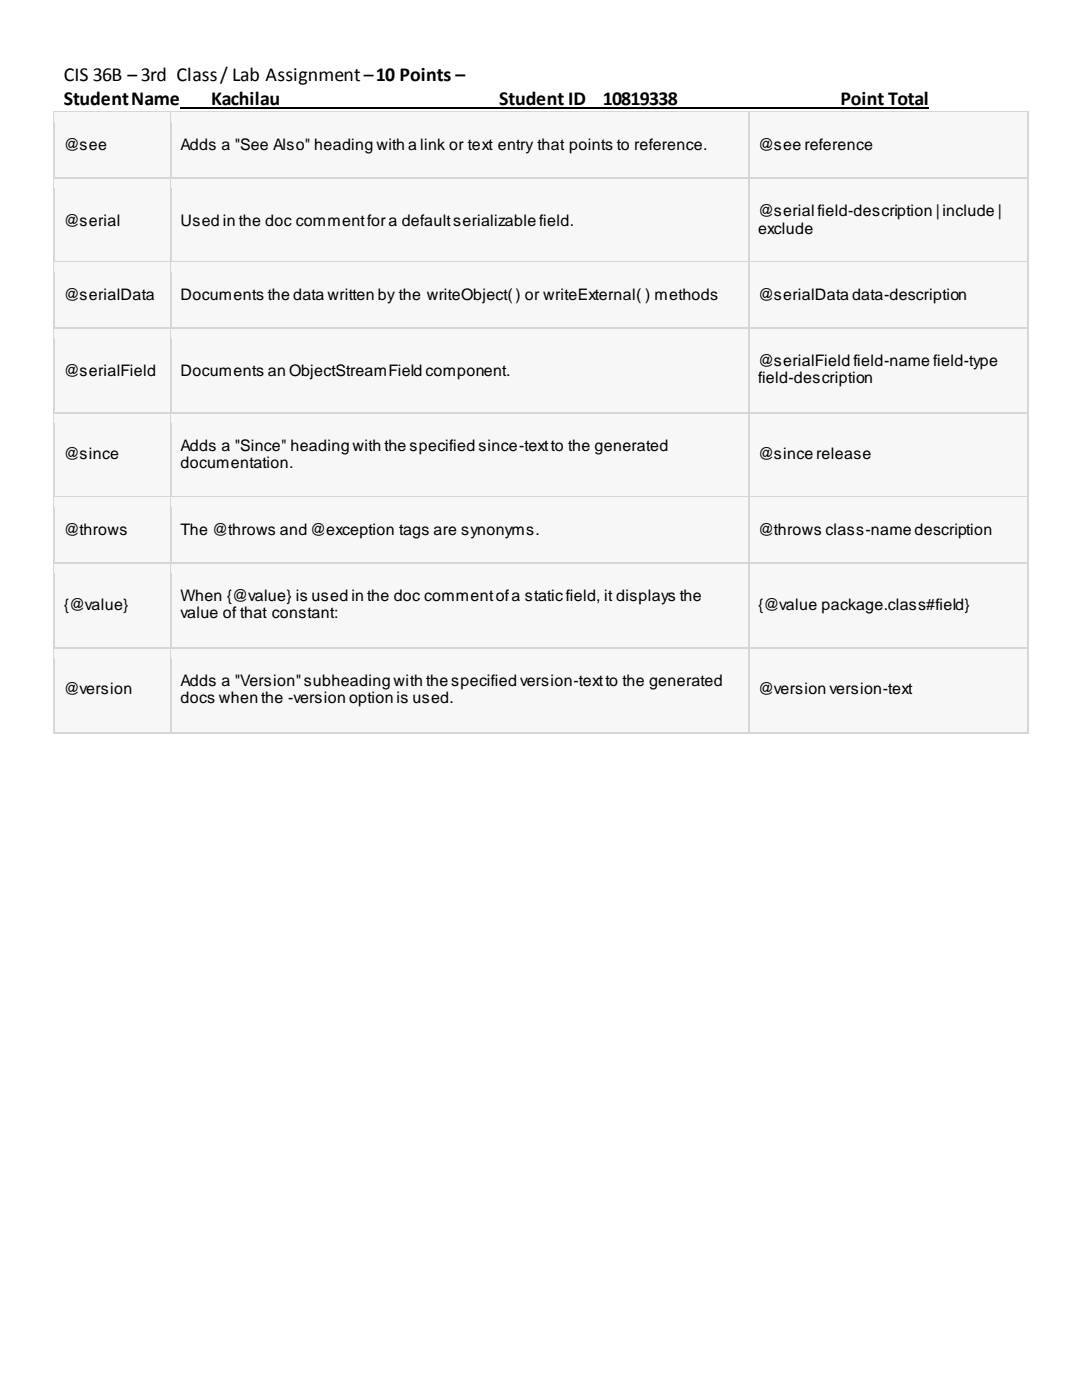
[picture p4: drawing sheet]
<svg xmlns="http://www.w3.org/2000/svg" width="216mm" height="279mm" viewBox="0 0 216 279" stroke-linecap="round" stroke-linejoin="round" font-family="sans-serif">
<defs><g id="words">
<g font-size="4">
<text x="12.7" y="16.2">CIS 36B –3rd Class / Lab Assignment–10 Points –</text>
<text x="12.7" y="20.9">Student Name</text>
<text x="42.1" y="20.9">Kachilau</text>
<text x="99.6" y="20.9">Student ID</text>
<text x="120.3" y="20.9">10819338</text>
<text x="167.7" y="20.9">Point Total</text>
</g>
<g font-size="3.2">
<text x="12.7" y="29.9">@see</text>
<text x="36" y="29.9">Adds a &quot;See Also&quot; heading with a link or text entry that points to reference.</text>
<text x="151.3" y="29.9">@see reference</text>
<text x="12.7" y="45">@serial</text>
<text x="36" y="45">Used in the doc comment for a default serializable field.</text>
<text x="151.3" y="43.2">@serial field-description | include |</text>
<text x="151.3" y="46.6">exclude</text>
<text x="12.7" y="59.8">@serialData</text>
<text x="36" y="59.8">Documents the data written by the writeObject( ) or writeExternal( ) methods</text>
<text x="151.3" y="59.8">@serialData data-description</text>
<text x="12.7" y="74.9">@serialField</text>
<text x="36" y="74.9">Documents an ObjectStreamField component.</text>
<text x="151.3" y="73.1">@serialField field-name field-type</text>
<text x="151.3" y="76.5">field-description</text>
<text x="12.7" y="91.6">@since</text>
<text x="36" y="90">Adds a &quot;Since&quot; heading with the specified since-text to the generated</text>
<text x="36" y="93.5">documentation.</text>
<text x="151.3" y="91.6">@since release</text>
<text x="12.7" y="106.7">@throws</text>
<text x="36" y="106.7">The @throws and @exception tags are synonyms.</text>
<text x="151.3" y="106.7">@throws class-name description</text>
<text x="36" y="120">When {@value} is used in the doc comment of a static field, it displays the</text>
<text x="12.7" y="121.8">{@value}</text>
<text x="36" y="123.4">value of that constant:</text>
<text x="151.3" y="121.8">{@value package.class#field}</text>
<text x="36" y="136.9">Adds a &quot;Version&quot; subheading with the specified version-text to the generated</text>
<text x="12.7" y="138.5">@version</text>
<text x="36" y="140.4">docs when the -version option is used.</text>
<text x="151.3" y="138.5">@version version-text</text>
</g>
</g></defs>
<path d="M36 21.6h149.4" fill="none" stroke="#000" stroke-width=".26"/>
<g fill="#f7f7f7">
<path d="M11.1 22.5h22.8v13h-22.8z" fill-rule="evenodd"/>
<path d="M12.7 24.4h19.6v9.2h-19.6z" fill-rule="evenodd"/>
<path d="M34.4 22.5h115v13h-115z" fill-rule="evenodd"/>
<path d="M36 24.4h111.8v9.2h-111.8z" fill-rule="evenodd"/>
<path d="M149.7 22.5h55.3v13h-55.3z" fill-rule="evenodd"/>
<path d="M151.3 24.4h52.1v9.2h-52.1z" fill-rule="evenodd"/>
</g>
<path d="M10.7 22.2v2.2" fill="none" stroke="#d6d6d6" stroke-width=".26"/>
<path d="M10.6 22.2h.3v.3h-.3z" fill-rule="evenodd" fill="#d6d6d6"/>
<path d="M10.9 22.4h23" fill="none" stroke="#d6d6d6" stroke-width=".26"/>
<path d="M10.9 22.5h23v1.9h-23z" fill-rule="evenodd" fill="#f7f7f7"/>
<g fill="#d6d6d6">
<path d="M33.9 22.5h.3v1.9h-.3z" fill-rule="evenodd"/>
<path d="M33.9 22.2h.3v.3h-.3z" fill-rule="evenodd"/>
</g>
<path d="M34.2 22.4h115.2" fill="none" stroke="#d6d6d6" stroke-width=".26"/>
<path d="M34.2 22.5h115.2v1.9h-115.2z" fill-rule="evenodd" fill="#f7f7f7"/>
<g fill="#d6d6d6">
<path d="M149.4 22.5h.3v1.9h-.3z" fill-rule="evenodd"/>
<path d="M149.4 22.2h.3v.3h-.3z" fill-rule="evenodd"/>
</g>
<path d="M149.7 22.4h55.3" fill="none" stroke="#d6d6d6" stroke-width=".26"/>
<path d="M149.7 22.5h55.3v1.9h-55.3z" fill-rule="evenodd" fill="#f7f7f7"/>
<path d="M205.2 22.2v2.2" fill="none" stroke="#d6d6d6" stroke-width=".26"/>
<path d="M205 22.2h.3v.3h-.3z" fill-rule="evenodd" fill="#d6d6d6"/>
<path d="M10.9 33.6h23.3v1.9h-23.3z" fill-rule="evenodd" fill="#f7f7f7"/>
<path d="M10.7 24.4v11.1" fill="none" stroke="#d6d6d6" stroke-width=".26"/>
<path d="M34.2 33.6h115.5v1.9h-115.5z" fill-rule="evenodd" fill="#f7f7f7"/>
<path d="M34 24.4v11.1" fill="none" stroke="#d6d6d6" stroke-width=".26"/>
<path d="M149.7 33.6h55.6v1.9h-55.6z" fill-rule="evenodd" fill="#f7f7f7"/>
<path d="M149.5 24.4v11.1M205.2 24.4v11.1" fill="none" stroke="#d6d6d6" stroke-width=".26"/>
<g fill="#f7f7f7">
<path d="M11.1 35.8h22.8v16.6h-22.8z" fill-rule="evenodd"/>
<path d="M12.7 39.5h19.6v9.2h-19.6z" fill-rule="evenodd"/>
<path d="M34.4 35.8h115v16.6h-115z" fill-rule="evenodd"/>
<path d="M36 39.5h111.8v9.2h-111.8z" fill-rule="evenodd"/>
<path d="M149.7 35.8h55.3v16.6h-55.3z" fill-rule="evenodd"/>
<path d="M151.3 37.6h52.1v6.4h-52.1z" fill-rule="evenodd"/>
<path d="M151.3 44h52.1v6.6h-52.1z" fill-rule="evenodd"/>
</g>
<path d="M10.7 35.5v2.1M10.9 35.6h23" fill="none" stroke="#d6d6d6" stroke-width=".26"/>
<path d="M10.9 35.8h23v1.8h-23z" fill-rule="evenodd" fill="#f7f7f7"/>
<path d="M34 35.5v2.1M34.2 35.6h115.2" fill="none" stroke="#d6d6d6" stroke-width=".26"/>
<path d="M34.2 35.8h115.2v1.8h-115.2z" fill-rule="evenodd" fill="#f7f7f7"/>
<path d="M149.5 35.5v2.1M149.7 35.6h55.3" fill="none" stroke="#d6d6d6" stroke-width=".26"/>
<path d="M149.7 35.8h55.3v1.8h-55.3z" fill-rule="evenodd" fill="#f7f7f7"/>
<path d="M205.2 35.5v2.1" fill="none" stroke="#d6d6d6" stroke-width=".26"/>
<path d="M10.9 50.3h23.3v1.9h-23.3z" fill-rule="evenodd" fill="#f7f7f7"/>
<path d="M10.7 37.6v14.6" fill="none" stroke="#d6d6d6" stroke-width=".26"/>
<path d="M34.2 50.3h115.5v1.9h-115.5z" fill-rule="evenodd" fill="#f7f7f7"/>
<path d="M34 37.6v14.6" fill="none" stroke="#d6d6d6" stroke-width=".26"/>
<path d="M149.7 50.3h55.6v1.9h-55.6z" fill-rule="evenodd" fill="#f7f7f7"/>
<path d="M149.5 37.6v14.6M205.2 37.6v14.6" fill="none" stroke="#d6d6d6" stroke-width=".26"/>
<g fill="#f7f7f7">
<path d="M11.1 52.4h22.8v13h-22.8z" fill-rule="evenodd"/>
<path d="M12.7 54.3h19.6v9.3h-19.6z" fill-rule="evenodd"/>
<path d="M34.4 52.4h115v13h-115z" fill-rule="evenodd"/>
<path d="M36 54.3h111.8v9.3h-111.8z" fill-rule="evenodd"/>
<path d="M149.7 52.4h55.3v13h-55.3z" fill-rule="evenodd"/>
<path d="M151.3 54.3h52.1v9.3h-52.1z" fill-rule="evenodd"/>
</g>
<path d="M10.7 52.2v2.1M10.9 52.3h23" fill="none" stroke="#d6d6d6" stroke-width=".26"/>
<path d="M10.9 52.4h23v1.9h-23z" fill-rule="evenodd" fill="#f7f7f7"/>
<path d="M34 52.2v2.1M34.2 52.3h115.2" fill="none" stroke="#d6d6d6" stroke-width=".26"/>
<path d="M34.2 52.4h115.2v1.9h-115.2z" fill-rule="evenodd" fill="#f7f7f7"/>
<path d="M149.5 52.2v2.1M149.7 52.3h55.3" fill="none" stroke="#d6d6d6" stroke-width=".26"/>
<path d="M149.7 52.4h55.3v1.9h-55.3z" fill-rule="evenodd" fill="#f7f7f7"/>
<path d="M205.2 52.2v2.1" fill="none" stroke="#d6d6d6" stroke-width=".26"/>
<path d="M10.9 63.6h23.3v1.8h-23.3z" fill-rule="evenodd" fill="#f7f7f7"/>
<path d="M10.7 54.3v11.1" fill="none" stroke="#d6d6d6" stroke-width=".26"/>
<path d="M34.2 63.6h115.5v1.8h-115.5z" fill-rule="evenodd" fill="#f7f7f7"/>
<path d="M34 54.3v11.1" fill="none" stroke="#d6d6d6" stroke-width=".26"/>
<path d="M149.7 63.6h55.6v1.8h-55.6z" fill-rule="evenodd" fill="#f7f7f7"/>
<path d="M149.5 54.3v11.1M205.2 54.3v11.1" fill="none" stroke="#d6d6d6" stroke-width=".26"/>
<g fill="#f7f7f7">
<path d="M11.1 65.7h22.8v16.7h-22.8z" fill-rule="evenodd"/>
<path d="M12.7 69.4h19.6v9.3h-19.6z" fill-rule="evenodd"/>
<path d="M34.4 65.7h115v16.7h-115z" fill-rule="evenodd"/>
<path d="M36 69.4h111.8v9.3h-111.8z" fill-rule="evenodd"/>
<path d="M149.7 65.7h55.3v16.7h-55.3z" fill-rule="evenodd"/>
<path d="M151.3 67.5h52.1v6.4h-52.1z" fill-rule="evenodd"/>
<path d="M151.3 73.9h52.1v6.6h-52.1z" fill-rule="evenodd"/>
</g>
<path d="M10.7 65.4v2.1M10.9 65.5h23" fill="none" stroke="#d6d6d6" stroke-width=".26"/>
<path d="M10.9 65.7h23v1.8h-23z" fill-rule="evenodd" fill="#f7f7f7"/>
<path d="M34 65.4v2.1M34.2 65.5h115.2" fill="none" stroke="#d6d6d6" stroke-width=".26"/>
<path d="M34.2 65.7h115.2v1.8h-115.2z" fill-rule="evenodd" fill="#f7f7f7"/>
<path d="M149.5 65.4v2.1M149.7 65.5h55.3" fill="none" stroke="#d6d6d6" stroke-width=".26"/>
<path d="M149.7 65.7h55.3v1.8h-55.3z" fill-rule="evenodd" fill="#f7f7f7"/>
<path d="M205.2 65.4v2.1" fill="none" stroke="#d6d6d6" stroke-width=".26"/>
<path d="M10.9 80.5h23.3v1.9h-23.3z" fill-rule="evenodd" fill="#f7f7f7"/>
<path d="M10.7 67.5v14.9" fill="none" stroke="#d6d6d6" stroke-width=".26"/>
<path d="M34.2 80.5h115.5v1.9h-115.5z" fill-rule="evenodd" fill="#f7f7f7"/>
<path d="M34 67.5v14.9" fill="none" stroke="#d6d6d6" stroke-width=".26"/>
<path d="M149.7 80.5h55.6v1.9h-55.6z" fill-rule="evenodd" fill="#f7f7f7"/>
<path d="M149.5 67.5v14.9M205.2 67.5v14.9" fill="none" stroke="#d6d6d6" stroke-width=".26"/>
<g fill="#f7f7f7">
<path d="M11.1 82.6h22.8v16.7h-22.8z" fill-rule="evenodd"/>
<path d="M12.7 86.1h19.6v9.5h-19.6z" fill-rule="evenodd"/>
<path d="M34.4 82.6h115v16.7h-115z" fill-rule="evenodd"/>
<path d="M36 84.5h111.8v6.3h-111.8z" fill-rule="evenodd"/>
<path d="M36 90.8h111.8v6.7h-111.8z" fill-rule="evenodd"/>
<path d="M149.7 82.6h55.3v16.7h-55.3z" fill-rule="evenodd"/>
<path d="M151.3 86.1h52.1v9.5h-52.1z" fill-rule="evenodd"/>
</g>
<path d="M10.7 82.4v2.1M10.9 82.5h23" fill="none" stroke="#d6d6d6" stroke-width=".26"/>
<path d="M10.9 82.6h23v1.9h-23z" fill-rule="evenodd" fill="#f7f7f7"/>
<path d="M34 82.4v2.1M34.2 82.5h115.2" fill="none" stroke="#d6d6d6" stroke-width=".26"/>
<path d="M34.2 82.6h115.2v1.9h-115.2z" fill-rule="evenodd" fill="#f7f7f7"/>
<path d="M149.5 82.4v2.1M149.7 82.5h55.3" fill="none" stroke="#d6d6d6" stroke-width=".26"/>
<path d="M149.7 82.6h55.3v1.9h-55.3z" fill-rule="evenodd" fill="#f7f7f7"/>
<path d="M205.2 82.4v2.1" fill="none" stroke="#d6d6d6" stroke-width=".26"/>
<path d="M10.9 97.2h23.3v1.8h-23.3z" fill-rule="evenodd" fill="#f7f7f7"/>
<path d="M10.7 84.5v14.5" fill="none" stroke="#d6d6d6" stroke-width=".26"/>
<path d="M34.2 97.2h115.5v1.8h-115.5z" fill-rule="evenodd" fill="#f7f7f7"/>
<path d="M34 84.5v14.5" fill="none" stroke="#d6d6d6" stroke-width=".26"/>
<path d="M149.7 97.2h55.6v1.8h-55.6z" fill-rule="evenodd" fill="#f7f7f7"/>
<path d="M149.5 84.5v14.5M205.2 84.5v14.5" fill="none" stroke="#d6d6d6" stroke-width=".26"/>
<g fill="#f7f7f7">
<path d="M11.1 99.3h22.8v13h-22.8z" fill-rule="evenodd"/>
<path d="M12.7 101.2h19.6v9.2h-19.6z" fill-rule="evenodd"/>
<path d="M34.4 99.3h115v13h-115z" fill-rule="evenodd"/>
<path d="M36 101.2h111.8v9.2h-111.8z" fill-rule="evenodd"/>
<path d="M149.7 99.3h55.3v13h-55.3z" fill-rule="evenodd"/>
<path d="M151.3 101.2h52.1v9.2h-52.1z" fill-rule="evenodd"/>
</g>
<path d="M10.7 99v2.2M10.9 99.2h23" fill="none" stroke="#d6d6d6" stroke-width=".26"/>
<path d="M10.9 99.3h23v1.9h-23z" fill-rule="evenodd" fill="#f7f7f7"/>
<path d="M34 99v2.2M34.2 99.2h115.2" fill="none" stroke="#d6d6d6" stroke-width=".26"/>
<path d="M34.2 99.3h115.2v1.9h-115.2z" fill-rule="evenodd" fill="#f7f7f7"/>
<path d="M149.5 99v2.2M149.7 99.2h55.3" fill="none" stroke="#d6d6d6" stroke-width=".26"/>
<path d="M149.7 99.3h55.3v1.9h-55.3z" fill-rule="evenodd" fill="#f7f7f7"/>
<path d="M205.2 99v2.2" fill="none" stroke="#d6d6d6" stroke-width=".26"/>
<path d="M10.9 110.4h23.3v1.9h-23.3z" fill-rule="evenodd" fill="#f7f7f7"/>
<path d="M10.7 101.2v11.1" fill="none" stroke="#d6d6d6" stroke-width=".26"/>
<path d="M34.2 110.4h115.5v1.9h-115.5z" fill-rule="evenodd" fill="#f7f7f7"/>
<path d="M34 101.2v11.1" fill="none" stroke="#d6d6d6" stroke-width=".26"/>
<path d="M149.7 110.4h55.6v1.9h-55.6z" fill-rule="evenodd" fill="#f7f7f7"/>
<path d="M149.5 101.2v11.1M205.2 101.2v11.1" fill="none" stroke="#d6d6d6" stroke-width=".26"/>
<g fill="#f7f7f7">
<path d="M11.1 112.6h22.8v16.6h-22.8z" fill-rule="evenodd"/>
<path d="M12.7 116.3h19.6v9.2h-19.6z" fill-rule="evenodd"/>
<path d="M34.4 112.6h115v16.6h-115z" fill-rule="evenodd"/>
<path d="M36 114.4h111.8v6.4h-111.8z" fill-rule="evenodd"/>
<path d="M36 120.8h111.8v6.6h-111.8z" fill-rule="evenodd"/>
<path d="M149.7 112.6h55.3v16.6h-55.3z" fill-rule="evenodd"/>
<path d="M151.3 116.3h52.1v9.2h-52.1z" fill-rule="evenodd"/>
</g>
<path d="M10.7 112.3v2.1M10.9 112.4h23" fill="none" stroke="#d6d6d6" stroke-width=".26"/>
<path d="M10.9 112.6h23v1.8h-23z" fill-rule="evenodd" fill="#f7f7f7"/>
<path d="M34 112.3v2.1M34.2 112.4h115.2" fill="none" stroke="#d6d6d6" stroke-width=".26"/>
<path d="M34.2 112.6h115.2v1.8h-115.2z" fill-rule="evenodd" fill="#f7f7f7"/>
<path d="M149.5 112.3v2.1M149.7 112.4h55.3" fill="none" stroke="#d6d6d6" stroke-width=".26"/>
<path d="M149.7 112.6h55.3v1.8h-55.3z" fill-rule="evenodd" fill="#f7f7f7"/>
<path d="M205.2 112.3v2.1" fill="none" stroke="#d6d6d6" stroke-width=".26"/>
<path d="M10.9 127.4h23.3v1.8h-23.3z" fill-rule="evenodd" fill="#f7f7f7"/>
<path d="M10.7 114.4v14.8" fill="none" stroke="#d6d6d6" stroke-width=".26"/>
<path d="M34.2 127.4h115.5v1.8h-115.5z" fill-rule="evenodd" fill="#f7f7f7"/>
<path d="M34 114.4v14.8" fill="none" stroke="#d6d6d6" stroke-width=".26"/>
<path d="M149.7 127.4h55.6v1.8h-55.6z" fill-rule="evenodd" fill="#f7f7f7"/>
<path d="M149.5 114.4v14.8M205.2 114.4v14.8" fill="none" stroke="#d6d6d6" stroke-width=".26"/>
<g fill="#f7f7f7">
<path d="M11.1 129.5h22.8v16.7h-22.8z" fill-rule="evenodd"/>
<path d="M12.7 132.9h19.6v9.6h-19.6z" fill-rule="evenodd"/>
<path d="M34.4 129.5h115v16.7h-115z" fill-rule="evenodd"/>
<path d="M36 131.4h111.8v6.3h-111.8z" fill-rule="evenodd"/>
<path d="M36 137.7h111.8v6.6h-111.8z" fill-rule="evenodd"/>
<path d="M149.7 129.5h55.3v16.7h-55.3z" fill-rule="evenodd"/>
<path d="M151.3 132.9h52.1v9.6h-52.1z" fill-rule="evenodd"/>
</g>
<path d="M10.7 129.2v2.2M10.9 129.4h23" fill="none" stroke="#d6d6d6" stroke-width=".26"/>
<path d="M10.9 129.5h23v1.9h-23z" fill-rule="evenodd" fill="#f7f7f7"/>
<path d="M34 129.2v2.2M34.2 129.4h115.2" fill="none" stroke="#d6d6d6" stroke-width=".26"/>
<path d="M34.2 129.5h115.2v1.9h-115.2z" fill-rule="evenodd" fill="#f7f7f7"/>
<path d="M149.5 129.2v2.2M149.7 129.4h55.3" fill="none" stroke="#d6d6d6" stroke-width=".26"/>
<path d="M149.7 129.5h55.3v1.9h-55.3z" fill-rule="evenodd" fill="#f7f7f7"/>
<path d="M205.2 129.2v2.2" fill="none" stroke="#d6d6d6" stroke-width=".26"/>
<path d="M10.9 144.3h23.3v1.9h-23.3z" fill-rule="evenodd" fill="#f7f7f7"/>
<path d="M10.7 131.4v14.8" fill="none" stroke="#d6d6d6" stroke-width=".26"/>
<g fill="#d6d6d6">
<path d="M10.6 146.2h.3v.3h-.3z" fill-rule="evenodd"/>
<path d="M10.6 146.2h.3v.3h-.3z" fill-rule="evenodd"/>
</g>
<path d="M10.9 146.3h23" fill="none" stroke="#d6d6d6" stroke-width=".26"/>
<path d="M34.2 144.3h115.5v1.9h-115.5z" fill-rule="evenodd" fill="#f7f7f7"/>
<path d="M34 131.4v14.8" fill="none" stroke="#d6d6d6" stroke-width=".26"/>
<path d="M33.9 146.2h.3v.3h-.3z" fill-rule="evenodd" fill="#d6d6d6"/>
<path d="M34.2 146.3h115.2" fill="none" stroke="#d6d6d6" stroke-width=".26"/>
<path d="M149.7 144.3h55.6v1.9h-55.6z" fill-rule="evenodd" fill="#f7f7f7"/>
<path d="M149.5 131.4v14.8" fill="none" stroke="#d6d6d6" stroke-width=".26"/>
<path d="M149.4 146.2h.3v.3h-.3z" fill-rule="evenodd" fill="#d6d6d6"/>
<path d="M205.2 131.4v14.8M149.7 146.3h55.3" fill="none" stroke="#d6d6d6" stroke-width=".26"/>
<g fill="#d6d6d6">
<path d="M205 146.2h.3v.3h-.3z" fill-rule="evenodd"/>
<path d="M205 146.2h.3v.3h-.3z" fill-rule="evenodd"/>
</g>
<use href="#words"/>
</svg>
